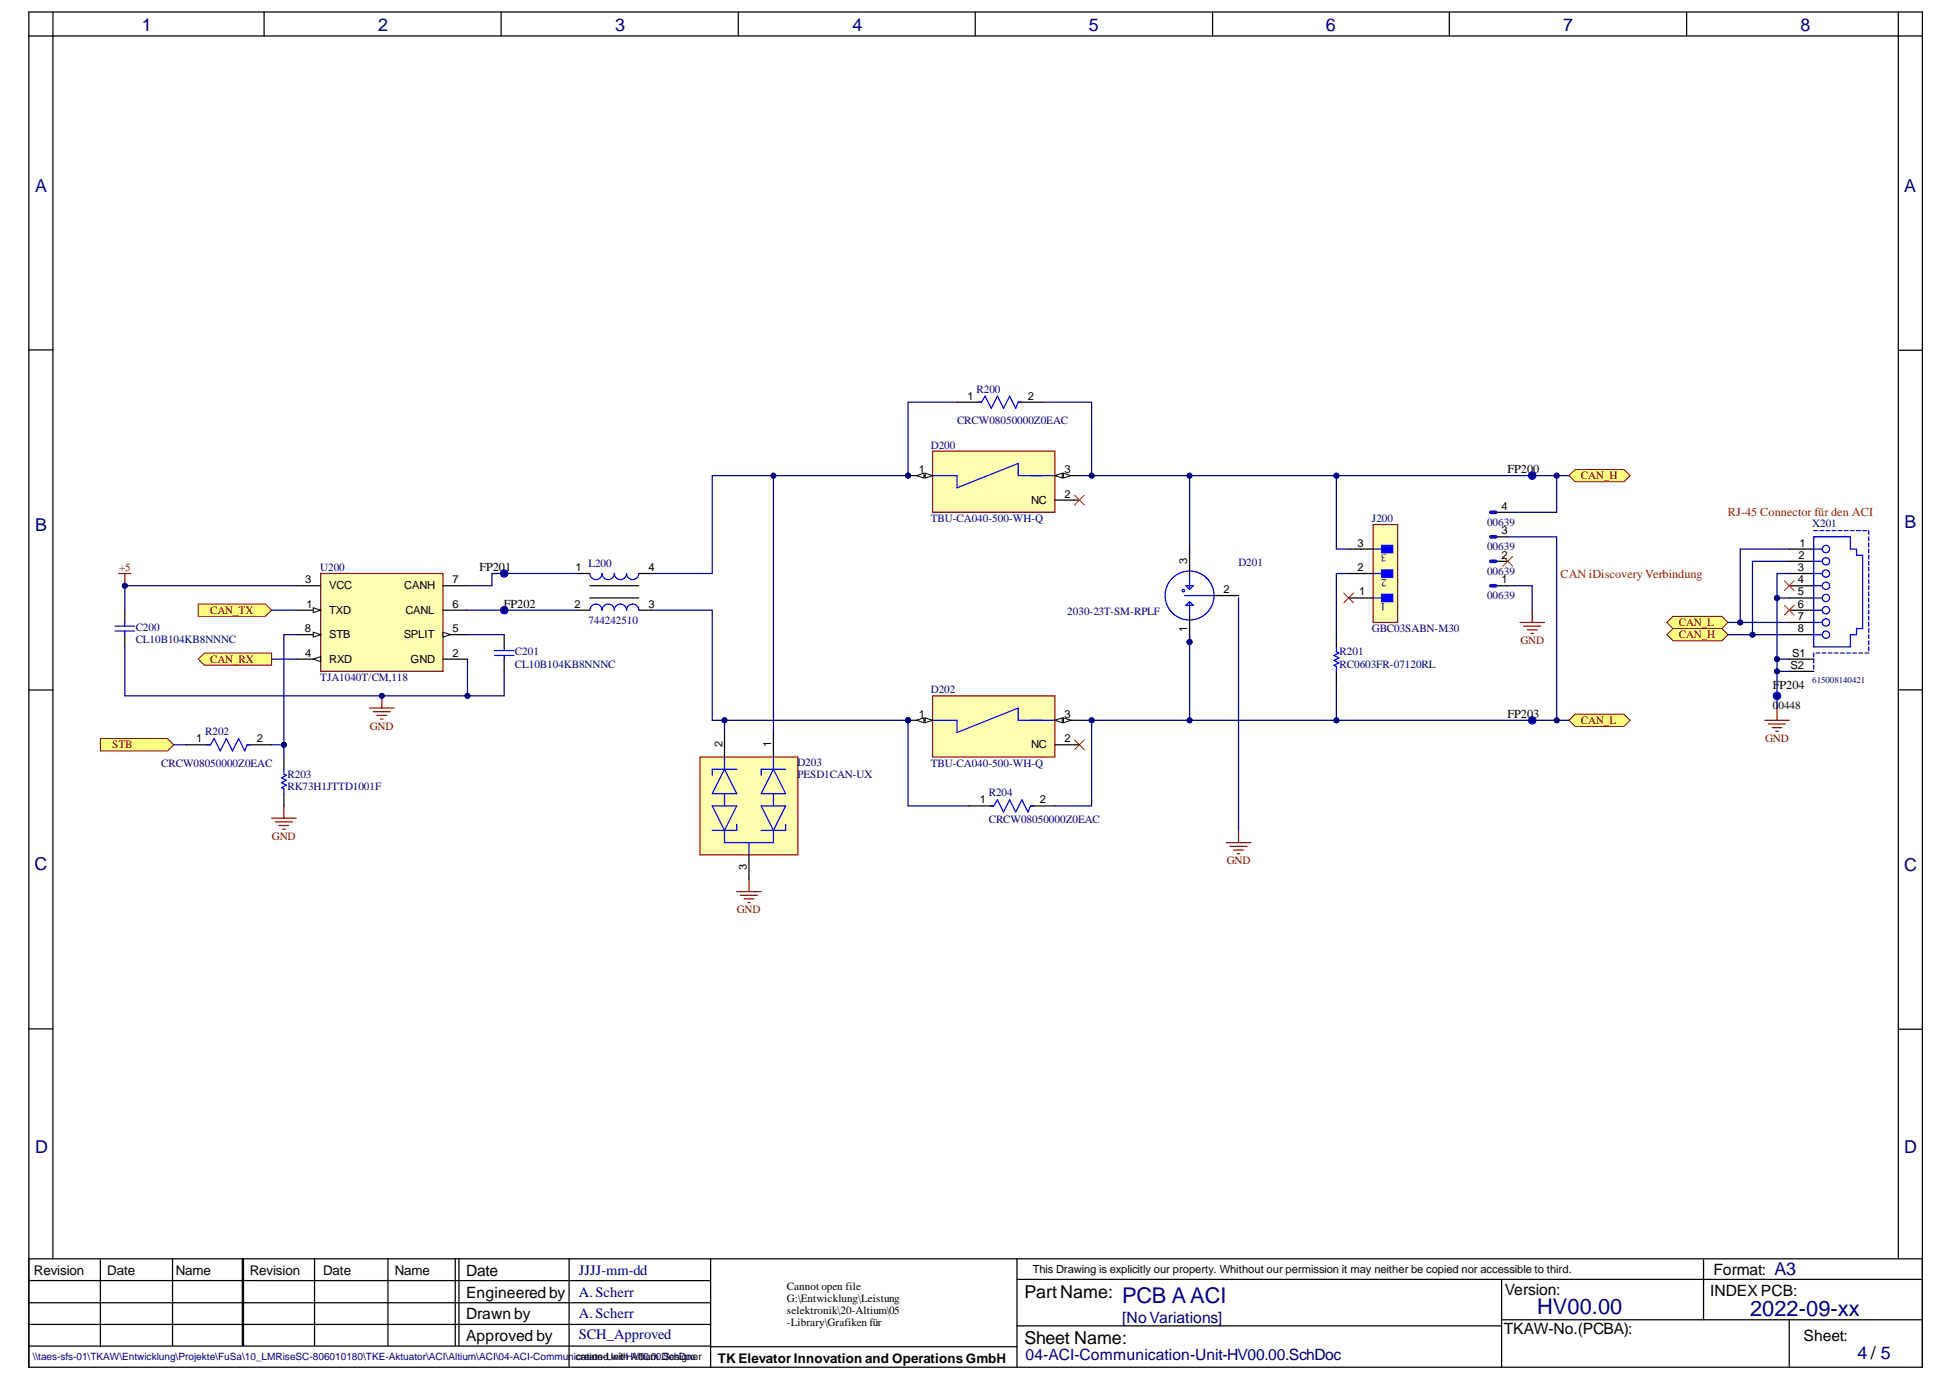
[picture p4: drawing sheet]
<svg xmlns="http://www.w3.org/2000/svg" width="297mm" height="210mm" viewBox="0 0 297 210" stroke-linecap="round" stroke-linejoin="round" font-family="sans-serif">
<defs><g id="words">
<g font-size="3.3" fill="#000080">
<text x="170.8" y="198.1">PCB A ACI</text>
<text x="233.9" y="199.8">HV00.00</text>
<text x="266.3" y="200.2">2022-09-xx</text>
</g>
<g font-size="2.7" fill="#000080">
<text x="21.6" y="4.7">1</text>
<text x="57.5" y="4.7">2</text>
<text x="93.6" y="4.7">3</text>
<text x="129.7" y="4.7">4</text>
<text x="165.7" y="4.7">5</text>
<text x="201.7" y="4.7">6</text>
<text x="237.9" y="4.7">7</text>
<text x="274" y="4.7">8</text>
<text x="5.3" y="29.3">A</text>
<text x="289.7" y="29.3">A</text>
<text x="5.3" y="80.8">B</text>
<text x="289.8" y="80.3">B</text>
<text x="5.2" y="132.3">C</text>
<text x="289.7" y="132.4">C</text>
<text x="5.3" y="175.4">D</text>
<text x="289.7" y="175.4">D</text>
<text x="270" y="194">A3</text>
<text x="282.6" y="206.7">4 / 5</text>
</g>
<g font-size="2.7">
<text x="155.9" y="197.4">PartName:</text>
<text x="155.9" y="204.5">Sheet Name:</text>
</g>
<g font-size="2.4">
<text x="70.9" y="194.1">Date</text>
<text x="70.9" y="197.4">Engineered by</text>
<text x="229" y="197">Version:</text>
<text x="260.2" y="197.2">INDEX PCB:</text>
<text x="260.7" y="193.9">Format:</text>
<text x="70.9" y="200.6">Drawn by</text>
<text x="70.9" y="204">Approved by</text>
<text x="228.8" y="202.9">TKAW-No.(PCBA):</text>
<text x="274.4" y="204">Sheet:</text>
</g>
<g font-size="2.4" fill="#000080">
<text x="170.8" y="201.2">[No Variations]</text>
<text x="156" y="206.9">04-ACI-Communication-Unit-HV00.00.SchDoc</text>
</g>
<g font-size="2.2" fill="#000080">
<text x="88.1" y="193.9">JJJJ-mm-dd</text>
<text x="88.1" y="197.3">A.Scherr</text>
<text x="88.1" y="200.4">A.Scherr</text>
<text x="88.1" y="203.6">SCH_Approved</text>
</g>
<g font-size="2">
<text x="5.2" y="194">Revision</text>
<text x="16.3" y="194">Date</text>
<text x="26.7" y="194">Name</text>
<text x="38" y="194">Revision</text>
<text x="49.2" y="194">Date</text>
<text x="60.1" y="194">Name</text>
<text x="109.2" y="207.3">TK Elevator Innovation and Operations GmbH</text>
</g>
<g font-size="1.9">
<text x="229.4" y="71.9">FP200</text>
<text x="72.9" y="86.8">FP201</text>
<text x="76.7" y="92.4">FP202</text>
<text x="269.8" y="104.9">F</text>
<text x="270.8" y="104.9">P204</text>
<text x="229.4" y="109.2">FP203</text>
</g>
<g font-size="1.9" fill="#f00">
<text x="262.9" y="78.6">RJ-45 Connector für den ACI</text>
<text x="237.5" y="87.9">CAN iDiscovery Verbindung</text>
</g>
<g font-size="1.7" fill="#000080">
<text x="148.6" y="59.7">R200</text>
<text x="145.6" y="64.5">CRCW08050000Z0EAC</text>
<text x="141.7" y="68.2">D200</text>
<text x="141.7" y="79.4">TBU-CA040-500-WH-Q</text>
<text x="208.8" y="79.4">J200</text>
<text x="226.3" y="83.7">00639</text>
<text x="226.3" y="80">00639</text>
<text x="275.8" y="80.2">X201</text>
<text x="48.7" y="86.8">U200</text>
<text x="89.5" y="86.3">L200</text>
<text x="188.5" y="86.1">D201</text>
<text x="211" y="84.3" transform="rotate(-180 211 84.3)">3</text>
<text x="211" y="88" transform="rotate(-180 211 88)">2</text>
<text x="226.3" y="87.4">00639</text>
<text x="20.6" y="96">C200</text>
<text x="89.5" y="94.9">744242510</text>
<text x="162.4" y="93.5">2030-23T-SM-RPLF</text>
<text x="210.9" y="91.7" transform="rotate(-180 210.9 91.7)">1</text>
<text x="226.3" y="91.2">00639</text>
<text x="20.6" y="97.8">CL10B104KB8NNNC</text>
<text x="78.4" y="99.7">C201</text>
<text x="78.4" y="101.6">CL10B104KB8NNNC</text>
<text x="203.9" y="99.7">R201</text>
<text x="203.9" y="101.6">RC0603FR-07120RL</text>
<text x="208.8" y="96.1">GBC03SABN-M30</text>
<text x="48.7" y="103.6">TJA1040T/CM,118</text>
<text x="141.7" y="105.4">D202</text>
<text x="31.2" y="111.8">R202</text>
<text x="24.5" y="116.6">CRCW08050000Z0EAC</text>
<text x="43.7" y="118.3">R203</text>
<text x="121.3" y="116.4">D203</text>
<text x="121.3" y="118.3">PESD1CAN-UX</text>
<text x="141.7" y="116.6">TBU-CA040-500-WH-Q</text>
<text x="43.7" y="120.2">RK73H1JTTD1001F</text>
<text x="150.5" y="121.1">R204</text>
<text x="150.5" y="125.1">CRCW08050000Z0EAC</text>
</g>
<g font-size="1.7">
<text x="147.2" y="60.8">1</text>
<text x="156.4" y="60.8">2</text>
<text x="139.8" y="72">1</text>
<text x="162" y="72">3</text>
<text x="156.9" y="76.6">NC</text>
<text x="162" y="75.7">2</text>
<text x="228.5" y="77.5">4</text>
<text x="206.6" y="83.1">3</text>
<text x="228.5" y="81.3">3</text>
<text x="273.8" y="83.1">1</text>
<text x="46.5" y="88.7">3</text>
<text x="50.1" y="89.6">VCC</text>
<text x="61.5" y="89.6">CANH</text>
<text x="68.9" y="88.7">7</text>
<text x="87.6" y="86.8">1</text>
<text x="98.7" y="86.8">4</text>
<text x="180.7" y="85.7" transform="rotate(-90 180.7 85.7)">3</text>
<text x="206.6" y="86.8">2</text>
<text x="228.5" y="85">2</text>
<text x="228.5" y="88.7">1</text>
<text x="273.6" y="86.8">3</text>
<text x="273.6" y="88.7">4</text>
<text x="273.7" y="85">2</text>
<text x="46.6" y="92.4">1</text>
<text x="50.1" y="93.4">TXD</text>
<text x="61.7" y="93.4">CANL</text>
<text x="68.9" y="92.4">6</text>
<text x="87.4" y="92.4">2</text>
<text x="98.7" y="92.4">3</text>
<text x="186.2" y="90.2">2</text>
<text x="206.8" y="90.6">1</text>
<text x="273.6" y="90.6">5</text>
<text x="273.6" y="92.4">6</text>
<text x="273.6" y="94.3">7</text>
<text x="46.4" y="96.1">8</text>
<text x="46.5" y="99.9">4</text>
<text x="50.1" y="100.8">RXD</text>
<text x="50.1" y="97.1">STB</text>
<text x="61.4" y="97.1">SPLIT</text>
<text x="62.5" y="100.8">GND</text>
<text x="68.9" y="96.1">5</text>
<text x="68.9" y="99.9">2</text>
<text x="180.7" y="96.1" transform="rotate(-90 180.7 96.1)">1</text>
<text x="272.5" y="101.7">S2</text>
<text x="272.7" y="99.9">S1</text>
<text x="273.6" y="96.1">8</text>
<text x="269.8" y="107.9">00448</text>
<text x="29.9" y="112.9">1</text>
<text x="39.1" y="112.9">2</text>
<text x="109.9" y="113.6" transform="rotate(-90 109.9 113.6)">2</text>
<text x="117.4" y="113.6" transform="rotate(-90 117.4 113.6)">1</text>
<text x="139.8" y="109.2">1</text>
<text x="156.9" y="113.8">NC</text>
<text x="162" y="109.2">3</text>
<text x="162" y="112.9">2</text>
<text x="149.1" y="122.2">1</text>
<text x="158.2" y="122.2">2</text>
<text x="113.6" y="132.3" transform="rotate(-90 113.6 132.3)">3</text>
<text x="119.7" y="196.2">Cannot open file</text>
<text x="157.1" y="193.6">This Drawing is explicitly our property. Whithout our permission it may neither be copied nor accessible to third.</text>
<text x="119.7" y="198">G:\Entwicklung\Leistung</text>
<text x="119.7" y="199.9">selektronik\20-Altium\05</text>
<text x="119.7" y="201.8">-Library\Grafiken für</text>
<text x="119.7" y="205.5">tandard_black_1.png.</text>
<text x="119.7" y="207.3">File does not exist.</text>
</g>
<g font-size="1.7" fill="#800000">
<text x="240.6" y="72.9">CAN_H</text>
<text x="18.1" y="86.8">+5</text>
<text x="32" y="93.4">CAN_TX</text>
<text x="255.5" y="95.2">CAN_L</text>
<text x="32" y="100.8">CAN_RX</text>
<text x="231.4" y="98">GND</text>
<text x="255.5" y="97.1">CAN_H</text>
<text x="17.1" y="113.8">STB</text>
<text x="56.3" y="111">GND</text>
<text x="240.6" y="110.1">CAN_L</text>
<text x="268.6" y="112.9">GND</text>
<text x="41.4" y="127.8">GND</text>
<text x="186.7" y="131.5">GND</text>
<text x="112.1" y="138.9">GND</text>
</g>
<text font-size="1.5" fill="#000080" x="5" y="206.9">\\taes-sfs-01\TKAW\Entwicklung\Projekte\FuSa\10_LMRiseSC-806010180\TKE-Aktuator\ACI\Altium\ACI\04-ACI-Communication-Un -HAltium SchDoc</text>
<text font-size="1.5" x="87.6" y="206.9">created with V00.00.Designer</text>
<text font-size="1.4" fill="#000080" x="275.8" y="103.8">615008140421</text>
</g></defs>
<g fill="none" stroke="#000" stroke-width=".19">
<path d="M4.4 1.8h288.1v206.2h-288.1zM184.5 1.8v3.6M220.5 1.8v3.6M256.7 1.8v3.6M288.9 1.8v189.7M292.5 5.5h-284.5v186M288.9 53.3h3.6M288.9 104.9h3.6M288.9 156.6h3.6M4.4 191.5h288.1M4.4 194.8h103.6M4.4 198.2h103.7"/>
<path d="M15.3 191.6v13.2M26.3 191.4v13.3M36.9 191.4v13.3M37.1 191.4v13.3M47.9 191.4v13.3M59 191.4v13.3M69.3 191.4v13.3M69.8 191.4v13.3M86.6 191.4v16.6M108.1 191.5v16.5M154.8 191.4v16.6M154.8 194.6h137.6"/>
<path d="M228.5 194.6v13.4M259.2 191.6v9.1M4.4 204.7h103.7M4.4 201.4h103.7M108.2 204.8h46.6M154.8 201.7h73.7M228.5 200.7h63.9M272.3 200.7v7.3"/>
</g>
<path d="M8.1 1.8v3.7h-3.7M40.2 1.8v3.7M76.3 1.8v3.6M112.3 1.9v3.5M148.4 1.9v3.5M4.4 53.2h3.7M4.4 105h3.7M4.4 156.5h3.7" fill="none" stroke="#000" stroke-width=".18"/>
<path d="M238.8 109.6l.9-1h7.4l1 1-1 .9h-7.4z" fill-rule="evenodd" fill="#ffff80"/>
<path d="M238.8 109.6l.9-1h7.4l1 1-1 .9h-7.4z" fill="none" stroke="#800000" stroke-width=".15"/>
<path d="M238.8 72.3l.9-.9h7.4l1 .9-1 1h-7.4z" fill-rule="evenodd" fill="#ffff80"/>
<path d="M238.8 72.3l.9-.9h7.4l1 .9-1 1h-7.4z" fill="none" stroke="#800000" stroke-width=".15"/>
<path d="M112.1 135.6h3.7M112.7 136.2h2.6M113.2 136.7h1.5M113.8 137.3h.4M114 133.8v1.8" fill="none" stroke="#800000" stroke-width=".18"/>
<circle cx="181" cy="97.7" r=".37" fill="#000080"/>
<circle cx="181" cy="97.7" r=".37" fill="none" stroke="#000080" stroke-width=".15"/>
<g fill="none" stroke="#00f" stroke-width=".19">
<path d="M180.3 90.6h4.4M180.5 92.1l.5-.6 .6 .6zM180.5 89.1h1.1l-.6 .6zM181 87.2v2.5M181 91.5v2.4"/>
<circle cx="180.1" cy="89.8" r=".18"/>
<circle cx="181" cy="90.6" r="3.7"/>
</g>
<path d="M181 93.9v3.8" fill="none" stroke="#000" stroke-width=".19"/>
<circle cx="181" cy="97.7" r=".37" fill="#000080"/>
<circle cx="181" cy="97.7" r=".37" fill="none" stroke="#000080" stroke-width=".15"/>
<path d="M181 83.5v3.7M184.7 90.6h3.8" fill="none" stroke="#000" stroke-width=".19"/>
<path d="M186.6 128.2h3.7M187.2 128.7h2.6M187.7 129.3h1.5M188.3 129.8h.4M188.5 126.3v1.9" fill="none" stroke="#800000" stroke-width=".19"/>
<circle cx="138.2" cy="72.3" r=".37" fill="#000080"/>
<circle cx="138.2" cy="72.3" r=".37" fill="none" stroke="#000080" stroke-width=".15"/>
<path d="M141.9 68.6h18.6v9.3h-18.6z" fill-rule="evenodd" fill="#ffffb0"/>
<path d="M141.9 68.6h18.6v9.3h-18.6z" fill="none" stroke="#800000" stroke-width=".18"/>
<path d="M141.9 72.3h3.7v1.9l9.3-3.7v1.8h5.6" fill="none" stroke="#00f" stroke-width=".18"/>
<path d="M138.2 72.3h3.7" fill="none" stroke="#000" stroke-width=".18"/>
<path d="M140.8 72l1.1 .3-1.1 .4z" fill="#f8fcff"/>
<path d="M140.8 72l1.1 .3-1.1 .4z" fill="none" stroke="#000" stroke-width=".15"/>
<path d="M139.5 72.3l1.1-.3v.7z" fill="#f8fcff"/>
<path d="M139.5 72.3l1.1-.3v.7z" fill="none" stroke="#000" stroke-width=".15"/>
<circle cx="138.2" cy="72.3" r=".37" fill="#000080"/>
<circle cx="138.2" cy="72.3" r=".37" fill="none" stroke="#000080" stroke-width=".15"/>
<path d="M160.5 72.3h3.8" fill="none" stroke="#000" stroke-width=".18"/>
<path d="M160.5 72.3l1.1-.3v.7z" fill="#f8fcff"/>
<path d="M160.5 72.3l1.1-.3v.7z" fill="none" stroke="#000" stroke-width=".15"/>
<path d="M161.8 72l1.1 .3-1.1 .4z" fill="#f8fcff"/>
<path d="M161.8 72l1.1 .3-1.1 .4z" fill="none" stroke="#000" stroke-width=".15"/>
<path d="M160.5 76.1h3.8" fill="none" stroke="#000" stroke-width=".18"/>
<path d="M163.5 75.3l1.5 1.5M165 75.3l-1.5 1.5M163.5 112.5l1.5 1.5M165 112.5l-1.5 1.5" fill="none" stroke="#f00" stroke-width=".15"/>
<circle cx="138.2" cy="109.6" r=".37" fill="#000080"/>
<circle cx="138.2" cy="109.6" r=".37" fill="none" stroke="#000080" stroke-width=".15"/>
<path d="M141.9 105.8h18.6v9.3h-18.6z" fill-rule="evenodd" fill="#ffffb0"/>
<path d="M141.9 105.8h18.6v9.3h-18.6z" fill="none" stroke="#800000" stroke-width=".18"/>
<path d="M141.9 109.6h3.7v1.8l9.3-3.7v1.9h5.6" fill="none" stroke="#00f" stroke-width=".18"/>
<path d="M138.2 109.6h3.7" fill="none" stroke="#000" stroke-width=".18"/>
<path d="M140.8 109.2l1.1 .4-1.1 .3z" fill="#f8fcff"/>
<path d="M140.8 109.2l1.1 .4-1.1 .3z" fill="none" stroke="#000" stroke-width=".15"/>
<path d="M139.5 109.6l1.1-.4v.7z" fill="#f8fcff"/>
<path d="M139.5 109.6l1.1-.4v.7z" fill="none" stroke="#000" stroke-width=".15"/>
<circle cx="138.2" cy="109.6" r=".37" fill="#000080"/>
<circle cx="138.2" cy="109.6" r=".37" fill="none" stroke="#000080" stroke-width=".15"/>
<path d="M160.5 109.6h3.8" fill="none" stroke="#000" stroke-width=".18"/>
<path d="M160.5 109.6l1.1-.4v.7z" fill="#f8fcff"/>
<path d="M160.5 109.6l1.1-.4v.7z" fill="none" stroke="#000" stroke-width=".15"/>
<path d="M161.8 109.2l1.1 .4-1.1 .3z" fill="#f8fcff"/>
<path d="M161.8 109.2l1.1 .4-1.1 .3z" fill="none" stroke="#000" stroke-width=".15"/>
<path d="M160.5 113.3h3.8" fill="none" stroke="#000" stroke-width=".18"/>
<circle cx="76.7" cy="92.8" r=".37" fill="#000080"/>
<circle cx="76.7" cy="92.8" r=".37" fill="none" stroke="#000080" stroke-width=".15"/>
<circle cx="76.7" cy="92.8" r=".37" fill="#000080"/>
<circle cx="76.7" cy="92.8" r=".37" fill="none" stroke="#000080" stroke-width=".15"/>
<path d="M76.4 92.4l.7 .8M77.1 92.4l-.7 .8" fill="none" stroke="#0000b4" stroke-width=".18"/>
<circle cx="76.7" cy="92.8" r=".56" fill="none" stroke="#00f" stroke-width=".18"/>
<circle cx="76.7" cy="87.2" r=".37" fill="#000080"/>
<circle cx="76.7" cy="87.2" r=".37" fill="none" stroke="#000080" stroke-width=".15"/>
<circle cx="76.7" cy="87.2" r=".37" fill="#000080"/>
<circle cx="76.7" cy="87.2" r=".37" fill="none" stroke="#000080" stroke-width=".15"/>
<path d="M76.4 86.9l.7 .7M77.1 86.9l-.7 .7" fill="none" stroke="#0000b4" stroke-width=".18"/>
<circle cx="76.7" cy="87.2" r=".56" fill="none" stroke="#00f" stroke-width=".18"/>
<circle cx="233.2" cy="109.6" r=".37" fill="#000080"/>
<circle cx="233.2" cy="109.6" r=".37" fill="none" stroke="#000080" stroke-width=".15"/>
<circle cx="233.2" cy="109.6" r=".37" fill="#000080"/>
<circle cx="233.2" cy="109.6" r=".37" fill="none" stroke="#000080" stroke-width=".15"/>
<path d="M232.8 109.2l.7 .7M233.5 109.2l-.7 .7" fill="none" stroke="#0000b4" stroke-width=".19"/>
<circle cx="233.2" cy="109.6" r=".56" fill="none" stroke="#00f" stroke-width=".19"/>
<circle cx="233.2" cy="72.3" r=".37" fill="#000080"/>
<circle cx="233.2" cy="72.3" r=".37" fill="none" stroke="#000080" stroke-width=".15"/>
<circle cx="233.2" cy="72.3" r=".37" fill="#000080"/>
<circle cx="233.2" cy="72.3" r=".37" fill="none" stroke="#000080" stroke-width=".15"/>
<path d="M232.8 72l.7 .7M233.5 72l-.7 .7" fill="none" stroke="#0000b4" stroke-width=".19"/>
<circle cx="233.2" cy="72.3" r=".56" fill="none" stroke="#00f" stroke-width=".19"/>
<path d="M106.5 115.1h14.9v14.9h-14.9z" fill-rule="evenodd" fill="#ffffb0"/>
<path d="M106.5 115.1h14.9v14.9h-14.9z" fill="none" stroke="#800000" stroke-width=".18"/>
<g fill="none" stroke="#00f" stroke-width=".18">
<path d="M148.8 61.2h.6l.5-1 .9 1.9 1-1.9 .9 1.9 .9-1.9 1 1.9 .3-.9h.6M89.8 92.8a.93 .93 0 0 1 .9-.9 .93 .93 0 0 1 .9 .9 .93 .93 0 0 1 1-.9 .93 .93 0 0 1 .9 .9 .93 .93 0 0 1 .9-.9 .93 .93 0 0 1 .9 .9 .93 .93 0 0 1 1-.9 .93 .93 0 0 1 .9 .9M89.8 87.2a.93 .93 0 0 0 .9 1 .93 .93 0 0 0 .9-1 .93 .93 0 0 0 1 1 .93 .93 0 0 0 .9-1 .93 .93 0 0 0 .9 1 .93 .93 0 0 0 .9-1 .93 .93 0 0 0 1 1 .93 .93 0 0 0 .9-1M110.2 117l1.9 3.7h-3.7zM110.2 115.1v1.9M112.1 117h-3.7v.9M117.7 117l1.9 3.7h-3.8zM117.7 115.1v1.9M119.6 117h-3.8v.9M108.4 122.6h3.7l-1.9 3.7zM110.2 126.3v1.9h7.5v-1.9M110.2 120.7v1.9"/>
<path d="M112.1 125.4v.9h-3.7M114 128.2v1.8M115.8 122.6h3.8l-1.9 3.7zM117.7 120.7v1.9M119.6 125.4v.9h-3.8M150.7 122.6h.5l.6-.9 .9 1.8 .9-1.8 1 1.8 .9-1.8 .9 1.8 .4-.9h.6"/>
</g>
<g fill="none" stroke="#000" stroke-width=".18">
<path d="M145.6 61.2h3.8M154.9 61.2h3.8M87.9 92.8h1.9M87.9 87.2h1.9M89.8 91h7.4M89.8 89.1h7.4M97.2 92.8h1.9M97.2 87.2h1.9M110.2 111.4v3.7M117.7 111.4v3.7M114 130v3.8M147.5 122.6h3.7"/>
<path d="M156.8 122.6h3.7"/>
</g>
<path d="M48.8 87.2h18.6v14.9h-18.6z" fill-rule="evenodd" fill="#ffffb0"/>
<path d="M48.8 87.2h18.6v14.9h-18.6z" fill="none" stroke="#800000" stroke-width=".18"/>
<path d="M45.1 89.1h3.7M67.4 89.1h3.7M67.4 92.8h3.7M67.4 96.5h3.7" fill="none" stroke="#000" stroke-width=".18"/>
<path d="M67.4 96.2l1.1 .3-1.1 .4z" fill="#f8fcff"/>
<path d="M67.4 96.2l1.1 .3-1.1 .4z" fill="none" stroke="#000" stroke-width=".15"/>
<path d="M45.1 92.8h3.7" fill="none" stroke="#000" stroke-width=".18"/>
<path d="M47.7 92.4l1.1 .4-1.1 .4z" fill="#f8fcff"/>
<path d="M47.7 92.4l1.1 .4-1.1 .4z" fill="none" stroke="#000" stroke-width=".15"/>
<path d="M45.1 100.3h3.7M67.4 100.3h3.7" fill="none" stroke="#000" stroke-width=".18"/>
<path d="M47.7 100.3l1.1-.4v.7z" fill="#f8fcff"/>
<path d="M47.7 100.3l1.1-.4v.7z" fill="none" stroke="#000" stroke-width=".15"/>
<path d="M45.1 96.5h3.7" fill="none" stroke="#000" stroke-width=".18"/>
<path d="M47.7 96.2l1.1 .3-1.1 .4z" fill="#f8fcff"/>
<path d="M47.7 96.2l1.1 .3-1.1 .4z" fill="none" stroke="#000" stroke-width=".15"/>
<path d="M203.4 96.5v1.9M203.4 102.1v1.9" fill="none" stroke="#000" stroke-width=".19"/>
<path d="M203.4 98.4v.7l.3 .2-.7 .4 .7 .4-.7 .3 .7 .4-.7 .4 .4 .2v.7" fill="none" stroke="#00f" stroke-width=".19"/>
<path d="M30.2 100.3l.9-1h10.2v1.9h-10.2z" fill-rule="evenodd" fill="#ffff80"/>
<path d="M30.2 100.3l.9-1h10.2v1.9h-10.2z" fill="none" stroke="#800000" stroke-width=".15"/>
<path d="M30.2 91.9h10.2l.9 .9-.9 .9h-10.2z" fill-rule="evenodd" fill="#ffff80"/>
<path d="M30.2 91.9h10.2l.9 .9-.9 .9h-10.2z" fill="none" stroke="#800000" stroke-width=".15"/>
<path d="M18.1 87.2h1.8M19 87.2v1.9" fill="none" stroke="#800000" stroke-width=".18"/>
<circle cx="19" cy="89.1" r=".37" fill="#000080"/>
<circle cx="19" cy="89.1" r=".37" fill="none" stroke="#000080" stroke-width=".15"/>
<path d="M19 92.8v1.9M19 96.5v1.9" fill="none" stroke="#000" stroke-width=".18"/>
<path d="M17.5 96h3M17.5 95.2h3M19 94.7v.5M19 96v.5" fill="none" stroke="#00f" stroke-width=".18"/>
<path d="M56.2 107.7h3.8M56.8 108.3h2.6M57.4 108.8h1.4M57.9 109.4h.4M58.1 105.8v1.9" fill="none" stroke="#800000" stroke-width=".18"/>
<circle cx="58.1" cy="105.8" r=".37" fill="#000080"/>
<circle cx="58.1" cy="105.8" r=".37" fill="none" stroke="#000080" stroke-width=".15"/>
<path d="M15.3 112.3h10.2l.9 1-.9 .9h-10.2z" fill-rule="evenodd" fill="#ffff80"/>
<path d="M15.3 112.3h10.2l.9 1-.9 .9h-10.2z" fill="none" stroke="#800000" stroke-width=".15"/>
<path d="M41.3 124.4h3.8M41.9 125h2.6M42.5 125.6h1.4M43 126.1h.4M43.2 122.6v1.8" fill="none" stroke="#800000" stroke-width=".18"/>
<path d="M76.7 96.5v1.9M28.3 113.3h3.7M37.6 113.3h3.7M43.2 115.1v1.9M76.7 100.3v1.8M43.2 120.7v1.9" fill="none" stroke="#000" stroke-width=".18"/>
<path d="M75.2 99.7h3M75.2 99h3M76.7 98.4v.6M76.7 99.7v.6M31.5 113.3h.5l.6-1 .9 1.9 .9-1.9 1 1.9 .9-1.9 .9 1.9 .4-.9h.6M43.2 117v.8l.4 .1-.8 .4 .8 .4-.8 .4 .8 .3-.8 .4 .4 .2v.7" fill="none" stroke="#00f" stroke-width=".18"/>
<path d="M272.3 83.5h3.7M272.3 85.4h3.7M272.3 87.2h3.7M272.3 89.1h3.7M272.3 91h3.7M272.3 92.8h3.7M272.3 94.7h3.7M272.3 96.5h3.7M272.3 100.3h3.7M272.3 102.1h3.7" fill="none" stroke="#000" stroke-width=".19"/>
<g fill="none" stroke="#00f" stroke-width=".19">
<path d="M276 81.7h5.6v1.8h.9v.9h.9v11.2h-.9v.9h-.9v1.9h-5.6zM276 94.7h1.3M276 91h1.3M276 92.8h1.3M276 96.5h1.3M276 87.2h1.3M276 89.1h1.3M276 83.5h1.3M276 85.4h1.3M276 80.7h.6M276 99.3v.6M276.3 99.3h.6"/>
<path d="M276.9 80.7h.6M277.3 99.3h.6M277.9 80.7h.5M278.2 99.3h.6M278.8 80.7h.6M279.1 99.3h.6M279.7 80.7h.6M280.1 99.3h.6M280.7 80.7h.5M281 99.3h.6M281.6 80.7h.6M281.9 99.3h.6"/>
<path d="M282.5 80.7h.6M282.9 99.3h.5M283.4 80.7h.6M283.8 99.3h.6M284.4 80.7v.6M284.4 81.7v.5M284.4 82.6v.6M284.4 83.5v.6M284.4 84.4v.6M284.4 85.4v.6M284.4 86.3v.6M284.4 87.2v.6"/>
<path d="M284.4 88.2v.5M284.4 89.1v.6M284.4 90v.6M284.4 91v.5M284.4 91.9v.6M284.4 92.8v.6M284.4 93.7v.6M284.4 94.7v.6M284.4 95.6v.6M284.4 96.5v.6M284.4 97.5v.5M284.4 98.4v.6"/>
<path d="M276 100.3v.5M276 101.2v.6"/>
<circle cx="277.9" cy="83.5" r=".56"/>
<circle cx="277.9" cy="85.4" r=".56"/>
<circle cx="277.9" cy="91" r=".56"/>
<circle cx="277.9" cy="96.5" r=".56"/>
<circle cx="277.9" cy="92.8" r=".56"/>
<circle cx="277.9" cy="87.2" r=".56"/>
<circle cx="277.9" cy="89.1" r=".56"/>
<circle cx="277.9" cy="94.7" r=".56"/>
</g>
<path d="M253.6 94.7l1-1h7.4l1 1-1 .9h-7.4z" fill-rule="evenodd" fill="#ffff80"/>
<path d="M253.6 94.7l1-1h7.4l1 1-1 .9h-7.4z" fill="none" stroke="#800000" stroke-width=".15"/>
<path d="M268.5 109.6h3.8M269.1 110.1h2.6M269.7 110.7h1.5M270.2 111.2h.4M270.4 107.7v1.9" fill="none" stroke="#800000" stroke-width=".19"/>
<circle cx="270.4" cy="105.8" r=".37" fill="#000080"/>
<circle cx="270.4" cy="105.8" r=".37" fill="none" stroke="#000080" stroke-width=".15"/>
<circle cx="270.4" cy="105.8" r=".37" fill="#000080"/>
<circle cx="270.4" cy="105.8" r=".37" fill="none" stroke="#000080" stroke-width=".15"/>
<path d="M270 105.5l.8 .7M270.8 105.5l-.8 .7" fill="none" stroke="#0000b4" stroke-width=".19"/>
<circle cx="270.4" cy="105.8" r=".56" fill="none" stroke="#00f" stroke-width=".19"/>
<path d="M271.5 88.3l1.5 1.5M271.5 92.1l1.5 1.5M273 88.3l-1.5 1.5M273 92.1l-1.5 1.5" fill="none" stroke="#f00" stroke-width=".15"/>
<path d="M253.6 96.5l1-.9h7.4l1 .9-1 1h-7.4z" fill-rule="evenodd" fill="#ffff80"/>
<path d="M253.6 96.5l1-.9h7.4l1 .9-1 1h-7.4z" fill="none" stroke="#800000" stroke-width=".15"/>
<path d="M204.5 90.2l1.5 1.5M206 90.2l-1.5 1.5" fill="none" stroke="#f00" stroke-width=".15"/>
<path d="M209 79.8h3.7v14.9h-3.7z" fill-rule="evenodd" fill="#ffffb0"/>
<path d="M209 79.8h3.7v14.9h-3.7z" fill="none" stroke="#800000" stroke-width=".19"/>
<path d="M210.3 90.4h1.6v1.1h-1.6z" fill-rule="evenodd" fill="#00f"/>
<path d="M209 91h1.3M210.3 90.4h1.6v1.1h-1.6z" fill="none" stroke="#00f" stroke-width=".19"/>
<path d="M210.3 86.7h1.6v1.1h-1.6z" fill-rule="evenodd" fill="#00f"/>
<path d="M209 87.2h1.3M210.3 86.7h1.6v1.1h-1.6z" fill="none" stroke="#00f" stroke-width=".19"/>
<path d="M210.3 83h1.6v1.1h-1.6z" fill-rule="evenodd" fill="#00f"/>
<path d="M209 83.5h1.3M210.3 83h1.6v1.1h-1.6z" fill="none" stroke="#00f" stroke-width=".19"/>
<path d="M227 77.9h2.4M205.2 91h3.8M205.2 87.2h3.8M205.2 83.5h3.8M227 85.4h2.4M227 81.7h2.4M227 89.1h2.4" fill="none" stroke="#000" stroke-width=".19"/>
<path d="M226.9 77.9h.7M226.9 85.4h.7M226.9 81.7h.7M226.9 89.1h.7" fill="none" stroke="#0000b4" stroke-width=".56"/>
<path d="M228.7 84.6l1.5 1.5M230.2 84.6l-1.5 1.5" fill="none" stroke="#f00" stroke-width=".15"/>
<path d="M231.3 94.7h3.7M231.9 95.2h2.6M232.4 95.8h1.5M233 96.3h.3M233.2 92.8v1.9" fill="none" stroke="#800000" stroke-width=".19"/>
<path d="M188.5 91v35.3" fill="none" stroke="#000080" stroke-width=".19"/>
<path d="M138.2 109.6v13h9.3" fill="none" stroke="#000080" stroke-width=".18"/>
<circle cx="138.2" cy="109.6" r=".37" fill="#000080"/>
<circle cx="138.2" cy="109.6" r=".37" fill="none" stroke="#000080" stroke-width=".15"/>
<path d="M110.2 109.6v1.8" fill="none" stroke="#000080" stroke-width=".18"/>
<circle cx="110.2" cy="109.6" r=".37" fill="#000080"/>
<circle cx="110.2" cy="109.6" r=".37" fill="none" stroke="#000080" stroke-width=".15"/>
<path d="M117.7 72.3v39.1" fill="none" stroke="#000080" stroke-width=".18"/>
<circle cx="117.7" cy="72.3" r=".37" fill="#000080"/>
<circle cx="117.7" cy="72.3" r=".37" fill="none" stroke="#000080" stroke-width=".15"/>
<path d="M158.7 61.2h7.4v11.1" fill="none" stroke="#000080" stroke-width=".18"/>
<circle cx="166.1" cy="72.3" r=".37" fill="#000080"/>
<circle cx="166.1" cy="72.3" r=".37" fill="none" stroke="#000080" stroke-width=".15"/>
<path d="M166.1 109.6v13h-5.6" fill="none" stroke="#000080" stroke-width=".18"/>
<circle cx="166.1" cy="109.6" r=".37" fill="#000080"/>
<circle cx="166.1" cy="109.6" r=".37" fill="none" stroke="#000080" stroke-width=".15"/>
<path d="M203.4 104v5.6" fill="none" stroke="#000080" stroke-width=".19"/>
<circle cx="203.4" cy="109.6" r=".37" fill="#000080"/>
<circle cx="203.4" cy="109.6" r=".37" fill="none" stroke="#000080" stroke-width=".15"/>
<path d="M41.3 92.8h3.8M45.1 89.1h-26.1v3.7M41.3 100.3h3.8" fill="none" stroke="#000080" stroke-width=".18"/>
<circle cx="19" cy="89.1" r=".37" fill="#000080"/>
<circle cx="19" cy="89.1" r=".37" fill="none" stroke="#000080" stroke-width=".15"/>
<path d="M19 98.4v7.4h52.1v-5.5" fill="none" stroke="#000080" stroke-width=".18"/>
<circle cx="58.1" cy="105.8" r=".37" fill="#000080"/>
<circle cx="58.1" cy="105.8" r=".37" fill="none" stroke="#000080" stroke-width=".15"/>
<circle cx="71.1" cy="105.8" r=".37" fill="#000080"/>
<circle cx="71.1" cy="105.8" r=".37" fill="none" stroke="#000080" stroke-width=".15"/>
<path d="M26.4 113.3h1.9M41.3 113.3h1.9v1.8" fill="none" stroke="#000080" stroke-width=".18"/>
<circle cx="43.2" cy="113.3" r=".37" fill="#000080"/>
<circle cx="43.2" cy="113.3" r=".37" fill="none" stroke="#000080" stroke-width=".15"/>
<path d="M45.1 96.5h-1.9v16.8" fill="none" stroke="#000080" stroke-width=".18"/>
<circle cx="43.2" cy="113.3" r=".37" fill="#000080"/>
<circle cx="43.2" cy="113.3" r=".37" fill="none" stroke="#000080" stroke-width=".15"/>
<path d="M71.1 96.5h5.6M76.7 102.1v3.7h-5.6" fill="none" stroke="#000080" stroke-width=".18"/>
<circle cx="71.1" cy="105.8" r=".37" fill="#000080"/>
<circle cx="71.1" cy="105.8" r=".37" fill="none" stroke="#000080" stroke-width=".15"/>
<path d="M272.3 83.5h-7.5v11.2" fill="none" stroke="#000080" stroke-width=".19"/>
<circle cx="264.8" cy="94.7" r=".37" fill="#000080"/>
<circle cx="264.8" cy="94.7" r=".37" fill="none" stroke="#000080" stroke-width=".15"/>
<path d="M270.4 91h1.9" fill="none" stroke="#000080" stroke-width=".19"/>
<circle cx="270.4" cy="91" r=".37" fill="#000080"/>
<circle cx="270.4" cy="91" r=".37" fill="none" stroke="#000080" stroke-width=".15"/>
<path d="M272.3 85.4h-5.6v11.1h5.6" fill="none" stroke="#000080" stroke-width=".19"/>
<circle cx="266.7" cy="96.5" r=".37" fill="#000080"/>
<circle cx="266.7" cy="96.5" r=".37" fill="none" stroke="#000080" stroke-width=".15"/>
<path d="M263 96.5h3.7" fill="none" stroke="#000080" stroke-width=".19"/>
<circle cx="266.7" cy="96.5" r=".37" fill="#000080"/>
<circle cx="266.7" cy="96.5" r=".37" fill="none" stroke="#000080" stroke-width=".15"/>
<path d="M270.4 100.3h1.9" fill="none" stroke="#000080" stroke-width=".19"/>
<circle cx="270.4" cy="100.3" r=".37" fill="#000080"/>
<circle cx="270.4" cy="100.3" r=".37" fill="none" stroke="#000080" stroke-width=".15"/>
<path d="M270.4 102.1h1.9" fill="none" stroke="#000080" stroke-width=".19"/>
<circle cx="270.4" cy="102.1" r=".37" fill="#000080"/>
<circle cx="270.4" cy="102.1" r=".37" fill="none" stroke="#000080" stroke-width=".15"/>
<path d="M236.9 72.3v5.6h-7.5" fill="none" stroke="#000080" stroke-width=".19"/>
<circle cx="236.9" cy="72.3" r=".37" fill="#000080"/>
<circle cx="236.9" cy="72.3" r=".37" fill="none" stroke="#000080" stroke-width=".15"/>
<path d="M203.4 72.3v11.2h1.8" fill="none" stroke="#000080" stroke-width=".19"/>
<circle cx="203.4" cy="72.3" r=".37" fill="#000080"/>
<circle cx="203.4" cy="72.3" r=".37" fill="none" stroke="#000080" stroke-width=".15"/>
<path d="M205.2 87.2h-1.8v9.3M229.4 81.7h7.5v27.9" fill="none" stroke="#000080" stroke-width=".19"/>
<circle cx="236.9" cy="109.6" r=".37" fill="#000080"/>
<circle cx="236.9" cy="109.6" r=".37" fill="none" stroke="#000080" stroke-width=".15"/>
<path d="M229.4 89.1h3.8v3.7" fill="none" stroke="#000080" stroke-width=".19"/>
<path d="M71.1 92.8h16.8" fill="none" stroke="#000080" stroke-width=".18"/>
<circle cx="76.7" cy="92.8" r=".37" fill="#000080"/>
<circle cx="76.7" cy="92.8" r=".37" fill="none" stroke="#000080" stroke-width=".15"/>
<path d="M99.1 92.8h9.3v16.8h29.8" fill="none" stroke="#000080" stroke-width=".18"/>
<circle cx="110.2" cy="109.6" r=".37" fill="#000080"/>
<circle cx="110.2" cy="109.6" r=".37" fill="none" stroke="#000080" stroke-width=".15"/>
<circle cx="138.2" cy="109.6" r=".37" fill="#000080"/>
<circle cx="138.2" cy="109.6" r=".37" fill="none" stroke="#000080" stroke-width=".15"/>
<path d="M145.6 61.2h-7.4v11.1h-29.8v14.9h-9.3" fill="none" stroke="#000080" stroke-width=".18"/>
<circle cx="117.7" cy="72.3" r=".37" fill="#000080"/>
<circle cx="117.7" cy="72.3" r=".37" fill="none" stroke="#000080" stroke-width=".15"/>
<circle cx="138.2" cy="72.3" r=".37" fill="#000080"/>
<circle cx="138.2" cy="72.3" r=".37" fill="none" stroke="#000080" stroke-width=".15"/>
<path d="M87.9 87.2h-13v1.9h-3.8" fill="none" stroke="#000080" stroke-width=".18"/>
<circle cx="76.7" cy="87.2" r=".37" fill="#000080"/>
<circle cx="76.7" cy="87.2" r=".37" fill="none" stroke="#000080" stroke-width=".15"/>
<path d="M181 96.5v13.1" fill="none" stroke="#000080" stroke-width=".19"/>
<circle cx="181" cy="109.6" r=".37" fill="#000080"/>
<circle cx="181" cy="109.6" r=".37" fill="none" stroke="#000080" stroke-width=".15"/>
<circle cx="181" cy="97.7" r=".37" fill="#000080"/>
<circle cx="181" cy="97.7" r=".37" fill="none" stroke="#000080" stroke-width=".15"/>
<path d="M181 72.3v11.2" fill="none" stroke="#000080" stroke-width=".19"/>
<circle cx="181" cy="72.3" r=".37" fill="#000080"/>
<circle cx="181" cy="72.3" r=".37" fill="none" stroke="#000080" stroke-width=".15"/>
<path d="M263 94.7h9.3" fill="none" stroke="#000080" stroke-width=".19"/>
<circle cx="264.8" cy="94.7" r=".37" fill="#000080"/>
<circle cx="264.8" cy="94.7" r=".37" fill="none" stroke="#000080" stroke-width=".15"/>
<path d="M272.3 87.2h-1.9v20.5" fill="none" stroke="#000080" stroke-width=".19"/>
<circle cx="270.4" cy="91" r=".37" fill="#000080"/>
<circle cx="270.4" cy="91" r=".37" fill="none" stroke="#000080" stroke-width=".15"/>
<circle cx="270.4" cy="100.3" r=".37" fill="#000080"/>
<circle cx="270.4" cy="100.3" r=".37" fill="none" stroke="#000080" stroke-width=".15"/>
<circle cx="270.4" cy="102.1" r=".37" fill="#000080"/>
<circle cx="270.4" cy="102.1" r=".37" fill="none" stroke="#000080" stroke-width=".15"/>
<circle cx="270.4" cy="105.8" r=".37" fill="#000080"/>
<circle cx="270.4" cy="105.8" r=".37" fill="none" stroke="#000080" stroke-width=".15"/>
<path d="M164.3 109.6h74.5" fill="none" stroke="#000080" stroke-width=".19"/>
<circle cx="166.1" cy="109.6" r=".37" fill="#000080"/>
<circle cx="166.1" cy="109.6" r=".37" fill="none" stroke="#000080" stroke-width=".15"/>
<circle cx="181" cy="109.6" r=".37" fill="#000080"/>
<circle cx="181" cy="109.6" r=".37" fill="none" stroke="#000080" stroke-width=".15"/>
<circle cx="203.4" cy="109.6" r=".37" fill="#000080"/>
<circle cx="203.4" cy="109.6" r=".37" fill="none" stroke="#000080" stroke-width=".15"/>
<circle cx="233.2" cy="109.6" r=".37" fill="#000080"/>
<circle cx="233.2" cy="109.6" r=".37" fill="none" stroke="#000080" stroke-width=".15"/>
<circle cx="236.9" cy="109.6" r=".37" fill="#000080"/>
<circle cx="236.9" cy="109.6" r=".37" fill="none" stroke="#000080" stroke-width=".15"/>
<path d="M164.3 72.3h74.5" fill="none" stroke="#000080" stroke-width=".19"/>
<circle cx="166.1" cy="72.3" r=".37" fill="#000080"/>
<circle cx="166.1" cy="72.3" r=".37" fill="none" stroke="#000080" stroke-width=".15"/>
<circle cx="181" cy="72.3" r=".37" fill="#000080"/>
<circle cx="181" cy="72.3" r=".37" fill="none" stroke="#000080" stroke-width=".15"/>
<circle cx="203.4" cy="72.3" r=".37" fill="#000080"/>
<circle cx="203.4" cy="72.3" r=".37" fill="none" stroke="#000080" stroke-width=".15"/>
<circle cx="233.2" cy="72.3" r=".37" fill="#000080"/>
<circle cx="233.2" cy="72.3" r=".37" fill="none" stroke="#000080" stroke-width=".15"/>
<circle cx="236.9" cy="72.3" r=".37" fill="#000080"/>
<circle cx="236.9" cy="72.3" r=".37" fill="none" stroke="#000080" stroke-width=".15"/>
<use href="#words"/>
</svg>
